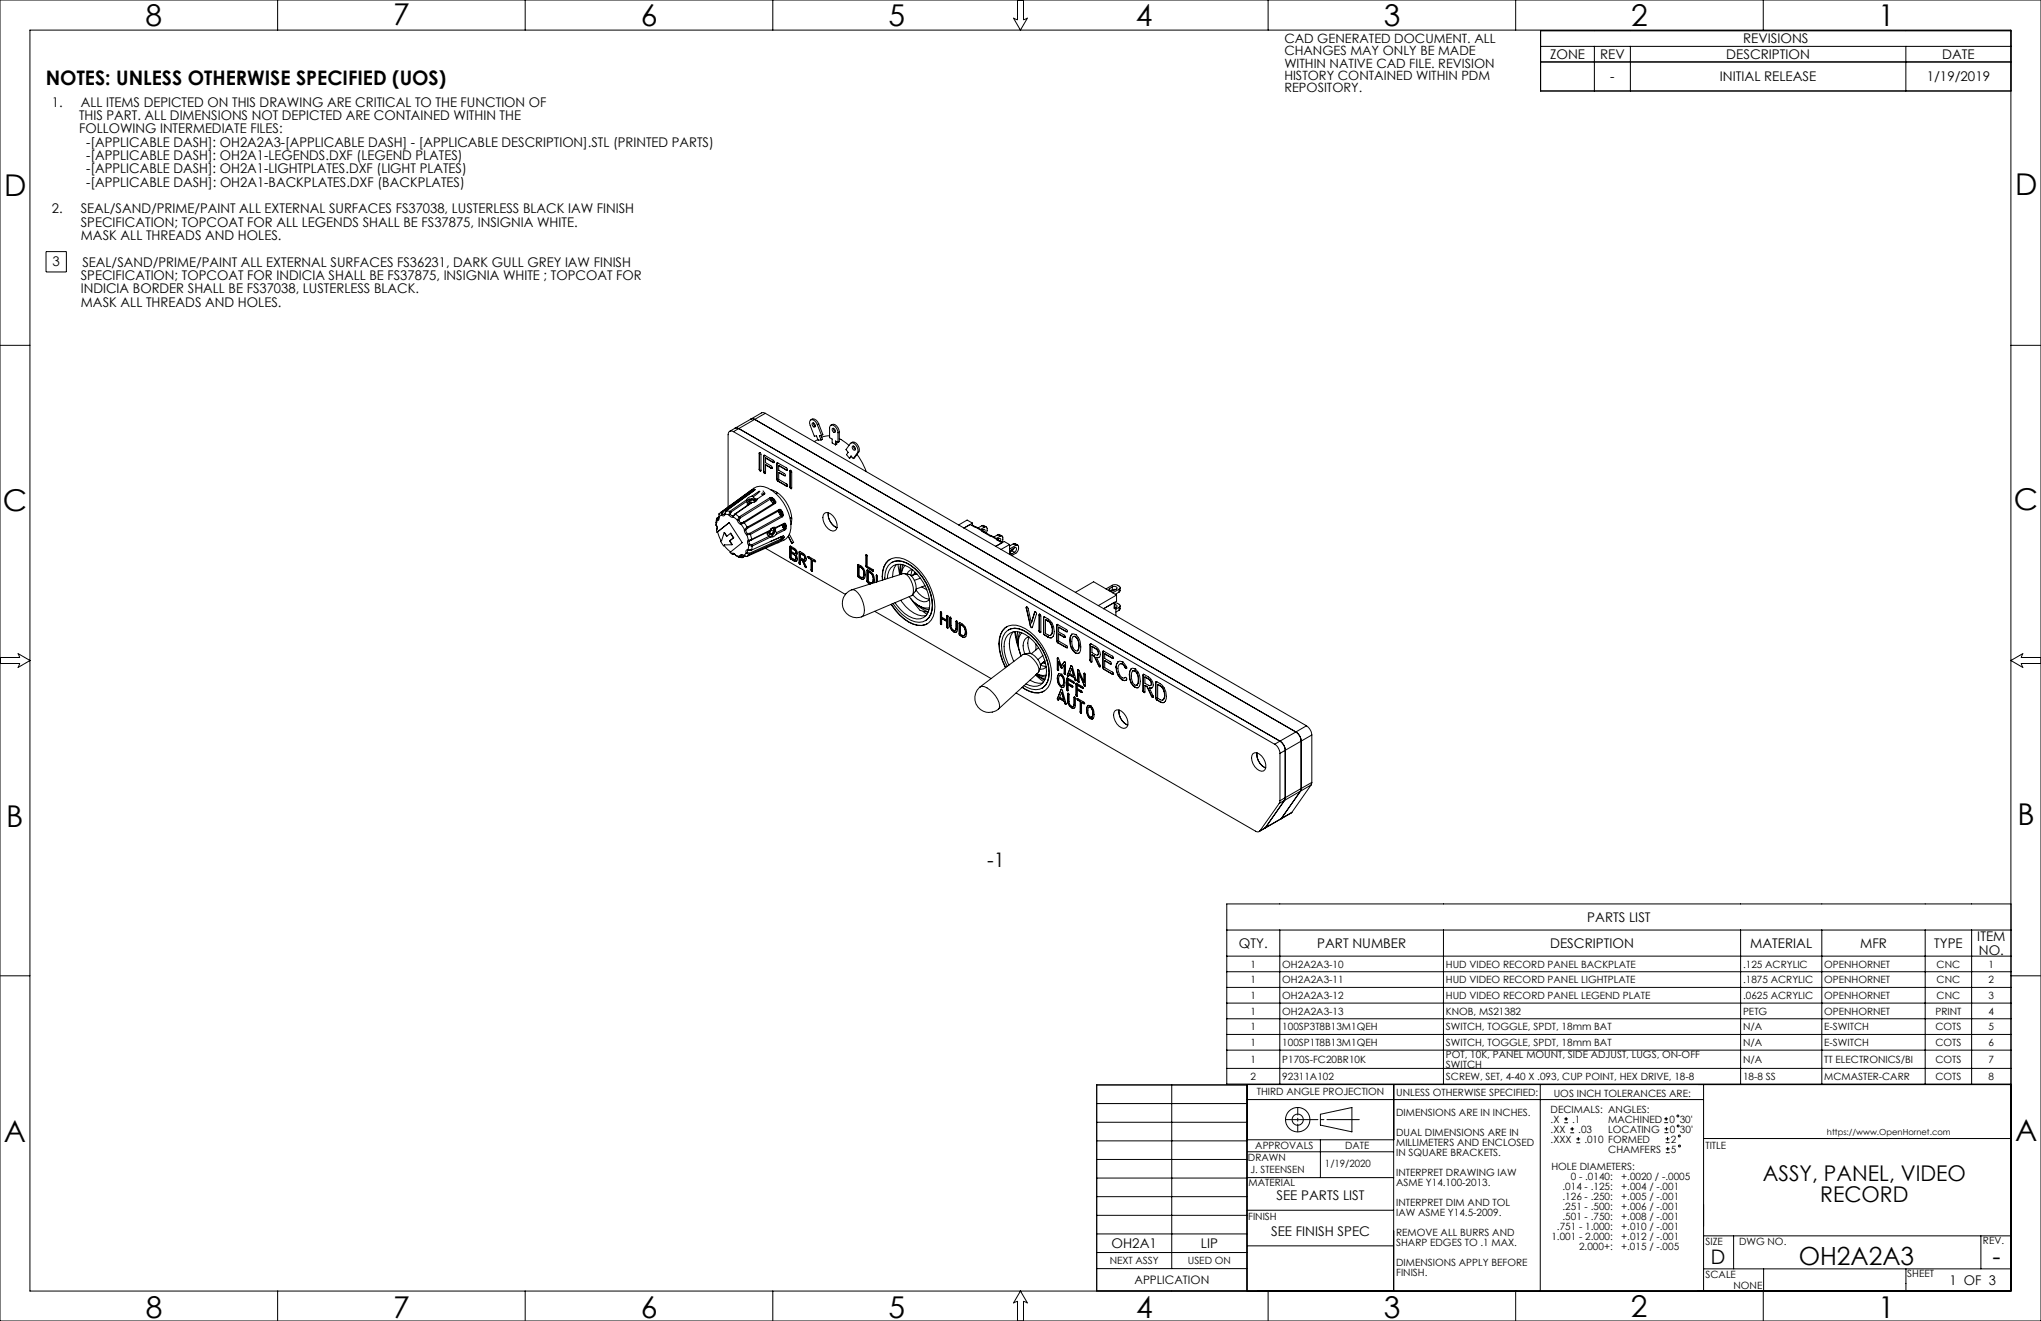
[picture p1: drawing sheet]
<svg xmlns="http://www.w3.org/2000/svg" width="864mm" height="559mm" viewBox="0 0 864 559" stroke-linecap="round" stroke-linejoin="round" font-family="sans-serif">
<defs><g id="words">
<g font-size="12.7">
<text x="61.6" y="10.9">8</text>
<text x="166.3" y="10.6">7</text>
<text x="271.1" y="10.9">6</text>
<text x="375.9" y="10.9">5</text>
<text x="480.7" y="10.9">4</text>
<text x="585.5" y="10.9">3</text>
<text x="690.2" y="10.8">2</text>
<text x="794.7" y="10.9">1</text>
<text x="1.7" y="83">D</text>
<text x="852.6" y="82.4">D</text>
<text x="852.2" y="215.7">C</text>
<text x="1.1" y="216.3">C</text>
<text x="2.7" y="349.7">B</text>
<text x="853.7" y="349.1">B</text>
<text x="1.6" y="483">A</text>
<text x="852.6" y="482.5">A</text>
<text x="61.7" y="557.6">8</text>
<text x="166.4" y="557.6">7</text>
<text x="271.2" y="557.6">6</text>
<text x="375.9" y="557.5">5</text>
<text x="480.7" y="557.6">4</text>
<text x="585.5" y="557.6">3</text>
<text x="690.1" y="557.2">2</text>
<text x="794.7" y="557.6">1</text>
</g>
<g font-size="10.6">
<text x="761.1" y="535.2">OH2A2A3</text>
<text x="843.1" y="535.3">-</text>
</g>
<g font-size="9.2">
<text x="745.9" y="499.5">ASSY, PANEL, VIDEO</text>
<text x="770.2" y="508.6">RECORD</text>
</g>
<g font-size="8.5">
<text x="19.4" y="35.8">NOTES: UNLESS OTHERWISE SPECIFIED (UOS)</text>
<text x="417.7" y="366.8">-1</text>
<text x="723.9" y="534.7">D</text>
</g>
<g font-size="5.6">
<text x="737.6" y="18.4">REVISIONS</text>
<text x="655.9" y="25">ZONE</text>
<text x="677" y="25">REV</text>
<text x="730.4" y="25">DESCRIPTION</text>
<text x="821.8" y="25">DATE</text>
<text x="681.3" y="34.5">-</text>
<text x="727.7" y="34.5">INITIAL RELEASE</text>
<text x="815.3" y="34.5">1/19/2019</text>
<text x="21.9" y="45.1">1.</text>
<text x="34.2" y="45.1">ALL ITEMS DEPICTED ON THIS DRAWING ARE CRITICAL TO THE FUNCTION OF</text>
<text x="33.5" y="50.8">THIS PART. ALL DIMENSIONS NOT DEPICTED ARE CONTAINED WITHIN THE</text>
<text x="33.5" y="56.4">FOLLOWING INTERMEDIATE FILES:</text>
<text x="36.5" y="62.1">-[APPLICABLE DASH]: OH2A2A3-[APPLICABLE DASH] - [APPLICABLE DESCRIPTION].STL (PRINTED PARTS)</text>
<text x="36.5" y="67.7">-[APPLICABLE DASH]: OH2A1-LEGENDS.DXF (LEGEND PLATES)</text>
<text x="36.5" y="73.4">-[APPLICABLE DASH]: OH2A1-LIGHTPLATES.DXF (LIGHT PLATES)</text>
<text x="36.5" y="79">-[APPLICABLE DASH]: OH2A1-BACKPLATES.DXF (BACKPLATES)</text>
<text x="21.9" y="90.3">2.</text>
<text x="34.2" y="90.3">SEAL/SAND/PRIME/PAINT ALL EXTERNAL SURFACES FS37038, LUSTERLESS BLACK IAW FINISH</text>
<text x="34.2" y="95.9">SPECIFICATION; TOPCOAT FOR ALL LEGENDS SHALL BE FS37875, INSIGNIA WHITE.</text>
<text x="34.2" y="101.6">MASK ALL THREADS AND HOLES.</text>
<text x="22.2" y="112.7">3</text>
<text x="34.9" y="112.9">SEAL/SAND/PRIME/PAINT ALL EXTERNAL SURFACES FS36231, DARK GULL GREY IAW FINISH</text>
<text x="34.2" y="118.5">SPECIFICATION; TOPCOAT FOR INDICIA SHALL BE FS37875, INSIGNIA WHITE ; TOPCOAT FOR</text>
<text x="34.2" y="124.2">INDICIA BORDER SHALL BE FS37038, LUSTERLESS BLACK.</text>
<text x="34.2" y="129.8">MASK ALL THREADS AND HOLES.</text>
<text x="671.6" y="390">PARTS LIST</text>
<text x="524.2" y="401">QTY.</text>
<text x="557.3" y="401">PART NUMBER</text>
<text x="655.9" y="401">DESCRIPTION</text>
<text x="740.5" y="401">MATERIAL</text>
<text x="787.1" y="401">MFR</text>
<text x="818.4" y="401">TYPE</text>
<text x="836.7" y="398.2">ITEM</text>
<text x="837.3" y="403.8">NO.</text>
<text x="540.1" y="507.5">SEE PARTS LIST</text>
<text x="537.8" y="522.9">SEE FINISH SPEC</text>
<text x="470.3" y="528">OH2A1</text>
<text x="508.1" y="528">LIP</text>
<text x="824.9" y="543.4">1 OF 3</text>
</g>
<g font-size="5.4">
<text x="543.4" y="18.1">CAD GENERATED DOCUMENT. ALL</text>
<text x="543.4" y="23.3">CHANGES MAY ONLY BE MADE</text>
<text x="543.4" y="28.6">WITHIN NATIVE CAD FILE. REVISION</text>
<text x="543.4" y="33.9">HISTORY CONTAINED WITHIN PDM</text>
<text x="543.4" y="39.1">REPOSITORY.</text>
</g>
<text font-size="4.9" x="480" y="543.2">APPLICATION</text>
<g font-size="4.2">
<text x="529.1" y="409.3">1</text>
<text x="542.6" y="409.3">OH2A2A3-10</text>
<text x="611.8" y="409.3">HUD VIDEO RECORD PANEL BACKPLATE</text>
<text x="737.5" y="409.3">.125 ACRYLIC</text>
<text x="771.9" y="409.3">OPENHORNET</text>
<text x="819.4" y="409.3">CNC</text>
<text x="841.4" y="409.3">1</text>
<text x="529.1" y="416">1</text>
<text x="542.6" y="416">OH2A2A3-11</text>
<text x="611.8" y="416">HUD VIDEO RECORD PANEL LIGHTPLATE</text>
<text x="737.5" y="416">.1875 ACRYLIC</text>
<text x="771.9" y="416">OPENHORNET</text>
<text x="819.4" y="416">CNC</text>
<text x="841.4" y="416">2</text>
<text x="529.1" y="422.6">1</text>
<text x="542.6" y="422.6">OH2A2A3-12</text>
<text x="611.8" y="422.6">HUD VIDEO RECORD PANEL LEGEND PLATE</text>
<text x="737.5" y="422.6">.0625 ACRYLIC</text>
<text x="771.9" y="422.6">OPENHORNET</text>
<text x="819.4" y="422.6">CNC</text>
<text x="841.4" y="422.6">3</text>
<text x="529.1" y="429.2">1</text>
<text x="542.6" y="429.2">OH2A2A3-13</text>
<text x="611.8" y="429.2">KNOB, MS21382</text>
<text x="737.5" y="429.2">PETG</text>
<text x="771.9" y="429.2">OPENHORNET</text>
<text x="819" y="429.2">PRINT</text>
<text x="841.4" y="429.2">4</text>
<text x="529.1" y="435.9">1</text>
<text x="542.6" y="435.9">100SP3T8B13M1QEH</text>
<text x="611.8" y="435.9">SWITCH, TOGGLE, SPDT, 18mm BAT</text>
<text x="737.5" y="435.9">N/A</text>
<text x="771.9" y="435.9">E-SWITCH</text>
<text x="818.9" y="435.9">COTS</text>
<text x="841.4" y="435.9">5</text>
<text x="529.1" y="442.5">1</text>
<text x="542.6" y="442.5">100SP1T8B13M1QEH</text>
<text x="611.8" y="442.5">SWITCH, TOGGLE, SPDT, 18mm BAT</text>
<text x="737.5" y="442.5">N/A</text>
<text x="771.9" y="442.5">E-SWITCH</text>
<text x="818.9" y="442.5">COTS</text>
<text x="841.4" y="442.5">6</text>
<text x="529.1" y="449.7">1</text>
<text x="542.6" y="449.7">P170S-FC20BR10K</text>
<text x="611.8" y="447.5">POT, 10K, PANEL MOUNT, SIDE ADJUST, LUGS, ON-OFF</text>
<text x="737.5" y="449.7">N/A</text>
<text x="771.9" y="449.7">TT ELECTRONICS/BI</text>
<text x="818.9" y="449.7">COTS</text>
<text x="841.4" y="449.7">7</text>
<text x="611.8" y="451.8">SWITCH</text>
<text x="529.1" y="456.8">2</text>
<text x="542.6" y="456.8">92311A102</text>
<text x="611.8" y="456.8">SCREW, SET, 4-40 X .093, CUP POINT, HEX DRIVE, 18-8</text>
<text x="737.5" y="456.8">18-8 SS</text>
<text x="771.9" y="456.8">MCMASTER-CARR</text>
<text x="818.9" y="456.8">COTS</text>
<text x="841.4" y="456.8">8</text>
<text x="531.8" y="463.4">THIRD ANGLE PROJECTION</text>
<text x="590.8" y="463.6">UNLESS OTHERWISE SPECIFIED:</text>
<text x="657.4" y="463.9">UOS INCH TOLERANCES ARE:</text>
<text x="590.8" y="472.1">DIMENSIONS ARE IN INCHES.</text>
<text x="656.1" y="470.7">DECIMALS: ANGLES:</text>
<text x="656.1" y="474.9">.X</text>
<text x="656.1" y="479.2">.XX</text>
<text x="665.2" y="474.9">.1</text>
<text x="667.8" y="479.2">.03</text>
<text x="680.5" y="479.1">LOCATING</text>
<text x="680.5" y="474.9">MACHINED</text>
<text x="706.4" y="474.9">0</text>
<text x="706.5" y="479.1">0</text>
<text x="710.7" y="474.9">30'</text>
<text x="710.8" y="479.1">30'</text>
<text x="531.1" y="486">APPROVALS</text>
<text x="569.2" y="486">DATE</text>
<text x="590.8" y="480.6">DUAL DIMENSIONS ARE IN</text>
<text x="590.8" y="484.8">MILLIMETERS AND ENCLOSED</text>
<text x="656.1" y="483.4">.XXX</text>
<text x="670.4" y="483.4">.010 FORMED</text>
<text x="707" y="483.3">2</text>
<text x="721.6" y="485.9">TITLE</text>
<text x="528" y="491.2">DRAWN</text>
<text x="590.8" y="489">IN SQUARE BRACKETS.</text>
<text x="680.5" y="487.6">CHAMFERS</text>
<text x="707" y="487.6">5</text>
<text x="529.2" y="496.2">J. STEENSEN</text>
<text x="560.6" y="493.7">1/19/2020</text>
<text x="590.8" y="497.5">INTERPRET DRAWING IAW</text>
<text x="656.4" y="494.8">HOLE DIAMETERS:</text>
<text x="528.3" y="501.7">MATERIAL</text>
<text x="590.8" y="501.7">ASME Y14.100-2013.</text>
<text x="661.1" y="503.2">.014 - .125:</text>
<text x="664.6" y="499">0 - .0140:</text>
<text x="686" y="499">+.0020 / -.0005</text>
<text x="686" y="503.2">+.004 / -.001</text>
<text x="661.1" y="507.5">.126 - .250:</text>
<text x="686" y="507.5">+.005 / -.001</text>
<text x="590.8" y="510.2">INTERPRET DIM AND TOL</text>
<text x="590.8" y="514.4">IAW ASME Y14.5-2009.</text>
<text x="661.1" y="511.7">.251 - .500:</text>
<text x="661.1" y="515.9">.501 - .750:</text>
<text x="686" y="511.7">+.006 / -.001</text>
<text x="686" y="515.9">+.008 / -.001</text>
<text x="528.1" y="516.1">FINISH</text>
<text x="658.8" y="520.2">.751 - 1.000:</text>
<text x="686" y="520.2">+.010 / -.001</text>
<text x="590.8" y="522.9">REMOVE ALL BURRS AND</text>
<text x="590.8" y="527.1">SHARP EDGES TO .1 MAX.</text>
<text x="656.4" y="524.4">1.001 - 2.000:</text>
<text x="686" y="524.4">+.012 / -.001</text>
<text x="721.6" y="526.5">SIZE</text>
<text x="735.8" y="526.5">DWG NO.</text>
<text x="839" y="526.4">REV.</text>
<text x="668.2" y="528.6">2.000+:</text>
<text x="686" y="528.6">+.015 / -.005</text>
<text x="469.5" y="534.8">NEXT ASSY</text>
<text x="502.6" y="534.8">USED ON</text>
<text x="590.8" y="535.6">DIMENSIONS APPLY BEFORE</text>
<text x="590.8" y="539.8">FINISH.</text>
<text x="721.6" y="540.5">SCALE</text>
<text x="733.5" y="545.3">NONE</text>
<text x="807" y="540.3">SHEET</text>
</g>
<text font-size="3.5" x="773" y="480.3">https://www.OpenHornet.com</text>
</g></defs>
<g fill="none" stroke="#000" stroke-width=".42">
<path d="M0 0h863.6v558.8h-863.6zM12.7 12.7h838.2v533.4h-838.2zM117.5 0v12.7M222.2 0v12.7M327 0v12.7M430.5 0v8.4l-1.7-.7 3 5 2.9-5-1.6 .7v-8.4M536.6 0v12.7M641.3 0v12.7M651.9 19.6h199M674.6 19.6v18.9M689.9 19.6v18.9M746.1 0v12.7"/>
<path d="M806.4 19.6v18.9M850.9 13h-199v25.5h199M651.9 26.2h199M19.5 106.4h8.6v8.6h-8.6zM0 146.1h12.7M850.9 146.1h12.7M317.7 177.3l1.6 .1 229 132.2M317.7 177.3l-6.7 3.9M323.8 174.8l-.9-.3-.7 .2-4.5 2.6M323.8 174.8l-11.2 6.5M323.8 174.8l229 132.2M343.1 177.6a2.17 2.17 0 0 1 3.3 1.7"/>
<path d="M343.8 178.9a1.05 1.05 0 0 1 1 .6 1.05 1.05 0 0 1-.2 1.2l-.8-.6-.2-.7zM344.2 178.9l.2 .8 .6 .6M345.8 179.6a2.47 2.47 0 0 0-2.9-1.9l-.4 1.3 2.1 5.5 .9-.1 .7 1.8 1.2-.1M345.8 179.6l1.8 4.6M346.4 179.3l-.6 .3M346.4 179.3l1.8 4.6-.6 .3M351.5 179.9a2.3 2.3 0 0 1 3.5 2l.1 .8M310.3 182.6a1.39 1.39 0 0 0-1.5-.1 1.39 1.39 0 0 0-.7 1.4v30.6M310.3 182.6l229 132.2M311 181.2l1.6 .1M311 181.2l-2.2 1.3M312.6 181.3l-2.3 1.3"/>
<path d="M312.6 181.3l229 132.2M321.2 198.5l.1 .3M321.2 191.8v6.7M321.3 198.8l.3 .4M321.3 191.5l.5 .1 .2 .6-.1 7M321.3 198.4l.1 .3M321.3 198.4l-.1 .1M321.3 191.8v6.6M321.3 191.8h-.1M321.4 198.7l.3 .4M321.4 198.7l-.1 .1M321.4 191.4l-.2 .4"/>
<path d="M321.4 191.4l-.1 .4M321.6 199.2h.2M321.7 199.1l-.1 .1M321.7 199.1l.2 .1M321.9 199.2h.1M323.1 193l.3-.5 3.7 2.2 .5 .7-.1 .3-.4-.1M323.1 199.4v.4M323.1 193v6.4M323.1 199.8l.4 .5M323.2 199.4l.1 .3M323.2 192.9v6.5M323.2 192.9l-.1 .1"/>
<path d="M323.2 199.4h-.1M323.3 199.7l.3 .5M323.3 199.7l-.2 .1M323.4 192.5l-.2 .4M323.9 196.7v3.5M323.9 193.8v1.9l2.7 1.6 .1 .5-.2 .3M323.9 196.7l2.2 1.2M323.9 193.8l3.2 1.8M323.9 193.8l3.3 1.7M323.9 196.7l2.3 1.2M326.1 197.9l.4 .2M326.2 197.9l.4 .1"/>
<path d="M326.2 197.9h-.1M326.6 198l-.1 .1M326.7 198h-.1M327.2 195.5l.4 .2M327.2 195.5l-.1 .1M328.7 196.2l.3-.4 3.7 2.1 .5 .7-.1 .3-.5-.1M328.7 196.2v6.4M328.8 196.1v6.5M328.8 196.1l-.1 .1M328.9 195.7l-.1 .4M329.5 199.9v2.9l3.2 1.8a.66 .66 0 0 1 .4 1.1l-.5-.1M329.5 197v1.9l2.6 1.6 .1 .8-.4-.1"/>
<path d="M329.5 199.9l2.3 1.3M329.5 197l3.1 1.8M329.5 199.9l2.4 1.2M329.5 197l3.2 1.8M332.7 198.8l.5 .1M332.7 198.8h-.1M334.3 199.3v6.7M334.4 199l.5 .2 .1 .5-.1 7M334.4 199.3v6.6M334.4 199.3h-.1M334.4 198.9l-.1 .4M334.4 198.9v.4"/>
<path d="M346.1 185.9l-1.6 .9M347.4 184.3l.6 1.5-.6 .3M347.6 184.2l-.9 .1 .7 1.8M351 184.4l-3.3 .6M352.3 181.2a1.01 1.01 0 0 1 1 .6 1.01 1.01 0 0 1-.2 1.2l-.8-.6zM352.7 181.2l.1 .8 .7 .6M354.1 186.9v1l-.6 .3M354.6 183.1a2.99 2.99 0 0 0-3.1-3.2l-.5 1.1v4.1l1.1 .6v1.7l1.4 .8M354.6 183.1v4.1M354.6 187.2l-1.1-.7v1.7M355.1 185.6l4.1 2.8M355.1 182.7l-.5 .4"/>
<path d="M355.1 182.7v4.1l-.5 .4M359.4 193.9l.7-1 .9 1.1M360 187.4a1.68 1.68 0 0 1 2.7 .6 2.91 2.91 0 0 1 .7 3.1M360.3 193.1l-.9 .8M360.8 188.7a1.02 1.02 0 0 1 1 .6 1.02 1.02 0 0 1-.2 1.2l-.8-.6-.2-.7zM361.1 188.7l.3 .8 .6 .6M362.6 192.2l2.3 3.7 1.6 3.6M362.8 191.5a3.2 3.2 0 0 0-2.6-4.2l-2.2 2.9 .9 1.1-.7 1 1.2 1.6M362.8 191.5l-1.8 2.5M363.4 191.1l-.6 .4M363.4 191.1l-1.8 2.6-.6 .3M303.2 219.3l-.2 1.6"/>
<path d="M303.2 219.3l.2 .8M303.3 219.3h-.1M303.7 219.7l-.3 .4M303.7 219.1l-.4 .2M303.7 219.1v.6M304 218.7l.1 .8-.4 .2M304.1 218.9l-.4 .2M304.1 218.7l-.7 .5M304.1 218.8a.92 .92 0 0 1 .1 .9 .92 .92 0 0 1-.8 .5M304.1 218.8h.1M304.2 218.7l-.1 .1M304.3 217.4h.1"/>
<path d="M304.3 217.4l-.2 1.4M304.3 217.4v.1M304.9 216.8l14.1-10.3a6.3 6.3 0 0 1 7.7 1.1 19.6 19.6 0 0 1 7.9 15.9 7 7 0 0 1-5.4 6.1M305.3 217.9l-1.2 .9M305.3 216.6l-1 .8M305.3 216.6l.1 1.1M305.3 216.5l.6 .1M305.3 216.5v.1M305.4 217.7l-.1 .2M305.8 217.5h.8M305.8 217.5l-.4 .2M305.9 216.6l-.1 .9"/>
<path d="M306.6 217.5h.1M306.7 217.5a.79 .79 0 0 1-.6 .8 .79 .79 0 0 1-.8-.4M306.7 217.5l1.7 .3M307.2 216.1l-.6 1.2M307.2 216.1h.1M307.3 216.1l1.5 .2M307.3 216.1h.1M307.3 216.1l-.7 1.4M307.3 216.1h-.1M308.4 217.8a1.34 1.34 0 0 0 1.8 .9M308.4 217.8h.2M308.8 216.3l-.2 1.5"/>
<path d="M308.8 216.3h.1M308.8 216.3l.5 .3M309 217.6l-.4 .2M309 217.6l.6 .6h.6M309.3 216.6l-.3 1M310.1 218.5l.1 .2M310.2 218.2l-.1 .3M310.2 218.7l1.8 1.3M311.2 217.5l-1 .7M311.2 217.5h.1M311.2 217.5l1.5 1.2M311.2 217.5l-1.1 1"/>
<path d="M312 220a2.43 2.43 0 0 0 1.6 1.9M312 220l.1 .1M312.7 218.7h.1M312.7 218.7l.4 .4M312.7 218.7l-.6 1.4M313.1 219.1l-.5 1M315.9 211.4l.1 .7M315.9 211.4l-7.1 4.9M316 212.1l.1 .5 1 .6M316 212.1l-6.7 4.5M316.1 213.2l.6 .3M316.8 212.1l.2 .4 .6 .3"/>
<path d="M316.8 212.1l.4 .6M316.9 211.2l1.7-.2 1.4 .5M316.9 211.2l-.9 .8M317 211.1l-.1 .1M317.3 207.9h.2M317.3 207.9l-12 8.6M317.5 207.9l.2 .2M317.6 211.4l.2 1.3 .5-.2M317.6 211.4h1.5M317.6 211.4l-.8 .7M317.7 208.1l-11.8 8.5M317.9 212.7l-7 4.7"/>
<path d="M318 207.4l-.7 .5M318 207.4l.1 .4M318 209.9l-1.5 .7-.6 .8M318 209.9l.7 .3M318.1 207.8l-.2 .4-.2-.1M318.1 207.8l-.6 .1M318.1 207.8l.1 .3M318.3 212.5l-7.1 5M318.5 207.4v.3M318.5 207.4l-.4 .4M318.5 207.7l-.4 .1M318.6 207.1l-.6 .3"/>
<path d="M318.6 207.1l-.1 .3M318.7 210.2l1.4 1M318.8 207.3v.3l-.3 .1M318.8 207.3l.4 .1M319 207l.4 .1M319 207l-.4 .1M319 207l-.2 .3M319.1 207.5l-11.9 8.6M319.1 211.4l.6 .7zM319.1 211.4l.1 1M319.2 207.4l-.1 .1M319.2 207.4l-11.9 8.7"/>
<path d="M319.3 207.4h-.2M319.4 207.1l-.2 .3M319.4 207.1l-.1 .3M320.4 211v.1M320.4 211.1a1.93 1.93 0 0 1-2.1 1.4M321.3 207.8l-3.3 2.1M321.6 207.9l-2.9 2.3M322.1 208.9l.9 .4M322.5 208.5l.6 .2M322.9 207.6l.7 1M323.4 209l.2-.1-3.2 2.2M323.6 200.2l.3 .1"/>
<path d="M323.6 200.2l-.1 .1M323.9 200.2l-.4 .1M325.8 210.5l.2 .3M325.8 210.5l-13.1 8.2M326 210.8v.3M326 210.8l.5 .1M326 211.1l.1 .1M326 211.1l-12.9 8M326.1 211.2l.1 .6M326.2 207.2a13.4 13.4 0 0 1 8.5 14.7M326.2 211.8l.9 .9M326.5 210.9l.7 .4"/>
<path d="M326.5 210.9l.3 .5M326.5 210.9l-.4 .3M326.5 210.9v.8M326.5 211.7l-.3 .1M326.6 210.5l.8 .6M326.6 210.5h-.8M326.6 210.5l-.1 .4M326.8 211.4l.2 .1M326.8 211.6l-.3 .1M326.8 211.6l.5 .6M326.8 211.4v.2M327 211.5l.3 .4"/>
<path d="M327.1 212.7l.4 .1M327.2 211.3l-.2 .2M327.2 212.5l-.1 .2M327.3 212.2l-.1 .3M327.3 211.9l.1 .2M327.4 211.1l.4 .4M327.4 211.1l-.2 .2M327.4 212.1l.5 .3M327.4 212.1l-.1 .1M327.5 211.7l.4 .7M327.5 211.7l-.2 .2M327.6 212.8l-13 8 .3 .3"/>
<path d="M327.6 212.8h.2M327.6 212.8h-.1M327.8 211.5l.5 .8M327.8 212.8l.2 .2M327.8 211.5l-.3 .2M327.9 212.4l-.1 .4M327.9 212.4l-.4 .4M327.9 212.4l-.7 .1M328 213l-13.1 8.1M328.3 212.3l-.3 .7M328.3 212.3l-.4 .1M328.6 208.2l-.1 .5"/>
<path d="M328.7 202.6l.5 1M328.8 202.6l.5 .9M328.8 202.6h-.1M329 208.5l-.7 .3M329.2 203.6l3.4 2M329.3 203.5l3.4 2M329.3 203.5l-.1 .1M329.6 216.6l.5 1.2M329.6 215.5l.8 .1M329.6 215.5l.1 .3M329.6 215.5l-13.5 7.5M329.7 216v.1"/>
<path d="M329.7 216.1l-.1 .5M329.7 216l-13.4 7.4M329.7 215.8v.2M329.7 215.8l.4 .1M329.9 216.5l-.3 .1M329.9 216.5l.3 .1M330.1 217.8l.5 .3M330.1 215.9l-.4 .2M330.1 215.9l.6 .7M330.1 215.9l-.2 .6M330.1 215.9l.2 .6M330.2 216.6l.3 .7"/>
<path d="M330.3 216.5l.1 .2M330.3 216.5l-.1 .1M330.3 217.6l.7 .3M330.3 217.6l-.2 .2M330.4 215.6l.6 .8M330.4 215.6l-.3 .3M330.4 216.7l.2 .5M330.5 217.3l-.2 .3M330.5 217.3l.2 .1M330.6 218.1l.1 .1M330.6 217.2l.1 .2M330.7 218.2l.2 .1"/>
<path d="M330.7 216.6l-.3 .1M330.7 217.4l.3 .5M330.7 218.2l-13.4 7.4M330.9 218.3l.1 .3M330.9 217.1l-.3 .1M330.9 217.1l.1 .8M331 216.4l.2 .5M331 216.4l-.3 .2M331 217.9l-.1 .4M331 217.9h.4M331 217.9l-.4 .2M331 218.6l-13.5 7.5"/>
<path d="M331.2 216.9l.2 1M331.2 216.9l-.3 .2M331.4 217.9l-.4 .7M331.9 201.1l.4 .2M331.9 201.1l-.1 .1M332.7 205.5l.6 .1M332.7 205.5l-.1 .1M334.3 206v.3M334.3 206.3l.3 .4M334.4 205.9v.3M334.4 205.9l-.1 .1M334.4 206.2l.3 .5"/>
<path d="M334.4 206.2l-.1 .1M334.5 219.1l.5 .2M334.6 206.7l.2 .1M334.7 206.7h.2M334.7 206.7h-.1M334.9 206.7h.1M335 218.9l-.7 .4M348.8 217.2a2.76 2.76 0 0 1 3.6 1 5.7 5.7 0 0 1 1.5 5.7 2.18 2.18 0 0 1-3.5-.2 5.3 5.3 0 0 1-1.6-6.5zM350.5 216.9a6.2 6.2 0 0 0 3.7 6.3M303 222.1l.5 1.3M303 220.9h.1M303 220.9v1.3"/>
<path d="M303 222.1a1.69 1.69 0 0 1 .2 2.2M303 222.1v.1M303 222.2h.2M303.2 224.3l.2 .8M303.4 220.2l-.4 1.9M303.4 220.1v.1M303.4 225.1l.1 .1M303.5 223.4l-.3 .9M303.5 223.4l-.3 .4M306.1 230.9h.3M306.4 225.3l-1 3.3-.5 .4 1.2 1.9M306.4 225.3l1.2 1.5"/>
<path d="M306.4 225.3l1 1.6 1.7-1.3M306.6 230.5l-.2 .2 .8 1 1.9 1.8M308.5 221.1l5.5 8.5-5.1 4.1 .7 .4M308.5 221.1l-5.1 4M308.6 221.1l-5 3.9 1.5 3.8M308.7 228.8l1 1.6M308.8 228.7l.9 1.7M308.8 228.7l-.1 .1M309.1 225.6l1.3 1.9M309.1 225.6l1.2 1.9M309.2 233.9l.9 .6M309.6 234.1a1.41 1.41 0 0 1 1.8 .9"/>
<path d="M309.6 234.1l.2 .2M309.7 230.4l-3.1 .1-.5 .4M309.8 234.3h.4M309.8 234.3l.3 .2M310.1 234.5h.1M310.2 234.3h.5l.7 .8M310.2 234.3l.4 .1-.5 .1M310.3 227.5l-1.6 1.3M310.4 227.5l-1.6 1.2M310.4 227.5h-.1M310.7 234.4l-.4 .2M311.4 235l1.7 .3"/>
<path d="M311.4 235l1.1 .7M312.5 235.7h.1M312.5 235.7l1.5 .2M312.6 220.1l1.1 1.2M312.6 220.1h-.5M313.1 235.3h.2M313.3 235.3l.7 .6M313.5 221.7l.1 .2M313.6 221.9l1.4 2M313.7 221.3l-.2 .4M313.7 235.2l-.4 .1M313.7 235.2l.6 .3"/>
<path d="M314 235.9h.1M314 234.8l-.3 .4M314.3 235.5l-.3 .4M314.6 235a.78 .78 0 0 0-.9-.5 .78 .78 0 0 0-.6 .8M314.6 235l1.3 .4M314.8 220.8l-1.1 .5M314.9 221.2l1.2 1.8M314.9 221.2l-1.4 .5M314.9 221.1v.1M315 223.9l.1 .2M315 223.9a2.72 2.72 0 0 0 1 2.4M315.1 235.1l-.8 .4"/>
<path d="M315.1 224.1l.5 .1M315.4 235.2l-1.4 .7M315.6 224.2l.6 1.5M315.7 234l-1.1 1M315.8 234h-.1M315.8 234l1.2 .6M315.9 235.4h.1M316 226.3l.6 2.2M316 226.1v.2M316 226.1h1.5M316.1 223h.1M316.1 223l.2 .4"/>
<path d="M316.1 223l-1 1.1M316.2 225.7l-.2 .4M316.3 233.7l-.5 .3M316.3 233.7l.8 .3M316.3 223.4l-.7 .8M316.5 232.6a.9 .9 0 0 0-.9 .4 .9 .9 0 0 0 .1 1M316.5 232.6v.1M316.5 232.7l.3 .1M316.6 228.5l.1 .2M316.6 228.5a1.74 1.74 0 0 0 .2 2.3M316.7 228.7l.4 .1M316.8 232.8l-.5 .2v.7"/>
<path d="M316.8 230.8l-.3 1.8M316.9 230.6l-.1 .2M316.9 230.6l1.4 .4M317 234.6l-1.1 .8M317 234.6h.1M317.1 228.8l-.2 .6 .3 .8M317.1 234l-.1 .6M317.2 230.2l-.3 .4M317.2 230.2l1 .2M317.3 225.6l.2 .5M317.3 225.6l-1.1 .1M317.5 226.1h.1"/>
<path d="M317.5 226.1l.6 2M318 232.7h-1.5M318 232.7l-1.2 .1M318 232.7h.1M318 228.4l-.9 .4M318.1 228.1l-1.4 .6M318.1 228.1l-.1 .3M318.1 228.1h.1M318.2 230.4l.1 .6M318.3 231l-.3 1.7M318.3 231h.1M323.9 231.9l33.9 19.6"/>
<path d="M324.5 225.2l.2 1.2M324.9 225v1l.6 .8M325.4 225.2l.3 .8M325.5 224.9l.2 1.1M325.5 226.8l.6 .4M325.5 226.8l-7.3 3.6M325.7 226h1M325.9 224.3l-.3 .4-7.6 3.7M325.9 224.3l-7.8 3.8M325.9 224.9l-.5 .5M325.9 224.9l-.4 .6 1.2 .5M326.1 227.2l-7.8 3.8"/>
<path d="M326.3 223.6h1M326.3 224.3l-.1-.6-.3 1.2M326.3 224.3l1.1 .5M326.3 224.3l-.4 .6M326.5 223.5l.8 .1M326.8 226.6l-1.1 .3M326.8 226.6l-1 .4M327.3 223.6l.1 1.2M327.4 224.8l-.7 1.2M327.7 223.1a3.1 3.1 0 0 1-.9 3.5M328.2 223.1a1.77 1.77 0 0 0-2.3 1.2M328.2 223.1l.2 .2"/>
<path d="M328.4 223.3a1.79 1.79 0 0 0 .1 2.1M328.4 226l-1.2 1-1.1 .2M328.5 225.4l-.1 .6M329.2 229.6l-13.3 5.8M329.4 229.5l-.2 .1M330.6 228.5l-13.6 6.1M330.6 228.2v.3M330.6 227l-.3 .1M331 227.8l.9-.7-1.3 1.4M331 227.8l-.5-.2 .1 .4-13.5 6M331 227.3v.5M331.3 223l.3 .5"/>
<path d="M331.5 226.8l-5.6 2.3M331.5 221.9l-.4 .2 .2 .9M331.5 221.9l.3 .2M331.6 226.6l-13.6 6.1M331.6 222.9l-.3 .1M331.6 222.9l.5 .6M331.6 221.7l-3.2 1.6M331.6 223.5l.2 .2M331.7 221.6l-.3 .1M331.8 221.4l.6 .1M331.8 221.4v.3M331.8 221.7h-.2"/>
<path d="M331.8 223.7l.1 .3M331.8 221.7h.2M331.8 221.4l-3.6 1.7M331.8 223.7l-3.3 1.7M331.8 222.1h.1M331.8 222.1v.7M331.8 222.8l-.2 .1M331.8 222.8l.2 .1M331.9 224l.1 .3M331.9 222.1l.1 .2M332 222.9l.1 .6M332 224.3l-3.6 1.7"/>
<path d="M332 222.3l.3 .1M332 222.3v.5M332 221.7h-.4M332 221.7l.3 .7M332 221.7l-.5 .2M332 221.7l-.1 .4M332 222.8h.4M332 222.8v.1M332.1 223.5l.4 .2M332.1 223.5l-.2 .5M332.1 223.5h-.5M332.4 221.5l.2 .8"/>
<path d="M332.4 221.5l-.4 .2M332.4 222.8l-.3 .7M332.5 223.7l-.5 .6M332.6 222.3l.1 .5M332.6 222.3l-.3 .1M332.7 222.8l-.2 .9M332.7 222.8h-.3M333.5 226.9l1.5 2.9M333.6 226.8l1.5 2.9M334 226l1.8 3.4-.8 .4M334.2 235.8l.4 .7M334.2 231.3l.4-.2a3.2 3.2 0 0 1 2.7 3.5l-.3 .2"/>
<path d="M334.2 231.3v4.5M334.3 235.8l.4 .6M334.3 231.2v4.6M334.3 231.2l-.1 .1M334.3 235.8h-.1M334.4 231l-.1 .2M334.6 236.5l1.3 .7M334.7 236.4l1.3 .8M334.7 236.4l-.1 .1M334.8 234v1.9l1.6 .8M334.8 234l1.3 .6M334.8 234l1.2 .6"/>
<path d="M334.9 231.9v1.4l1.4 .8 .5-.3M334.9 231.9l1.3 .7M334.9 231.9l1.2 .7M335.1 229.7l-.1 .1M335.8 229.4l-.7 .3M335.9 237.2l.5 .3M336 234.6l.3 .2M336 237.2l.6 .2M336 237.2h-.1M336.1 234.6l.3 .2M336.1 234.6h-.1M336.1 232.6l.2 .2"/>
<path d="M336.2 232.6l.2 .1M336.2 232.6h-.1M336.3 234.8l.5 1.3M336.3 232.8l.5 1M336.4 234.8l.5 1.2M336.4 234.8h-.1M336.4 232.7l.5 1M336.4 232.7l-.1 .1M336.6 237.4l-.2 .1M336.9 233.7l-.3 .4M336.9 236l-.3 .7 .2-.6M336.9 233.7l-.1 .1"/>
<path d="M336.9 236l-.1 .1M337 234.8l-.1 .1a1.82 1.82 0 0 1 0 2.6h-.5M337.2 237.2l-.6 .2M338.1 233.6v-.2a3.1 3.1 0 0 1 2.8 3.8l-.9 .1M338.1 238.1v.2M338.1 238.3l.3 .4M338.1 233.6v4.5M338.2 238.2l.2 .5M338.2 238v.2M338.2 233.5v4.5M338.2 233.5l-.1 .1M338.2 238l-.1 .1"/>
<path d="M338.2 238.2l-.1 .1M338.3 233.2l-.1 .3M338.7 236.6v2.1h-.3M338.7 234.1v1.8l1.4 .8 .5-.6M338.7 236.6l.6 .4M338.7 234.1l1.2 .6M338.7 236.6l.7 .3M338.7 234.1l1.1 .6M339.3 237l1.3 2.7M339.4 236.9l1.3 2.8M339.4 236.9l-.1 .1M339.8 234.7l.3 .3"/>
<path d="M339.9 234.7l.4 .3M339.9 234.7h-.1M340 237.3l1.2 2.5-.3 .3M340.1 235l.5 1.1M340.3 235l.4 1M340.3 235h-.2M340.6 239.7l.3 .4M340.7 236l-.3 .6M340.7 236l-.1 .1M340.7 239.7l.3 .3M340.7 239.7h-.1M341 237.2l-1 .1"/>
<path d="M341.9 235.6l.4-.1 2.4 1.4 .4 .6-.4 .1M341.9 235.6l.4 .5M342 235.5l.4 .6M342 235.5l-.1 .1M342.1 235.4l-.1 .1M342.3 236.1l.9 .6M342.4 236.1l.9 .5M342.4 236.1h-.1M343.2 236.7v4.3M343.3 236.6v4.3M343.3 236.6l-.1 .1M343.8 237l-.1 4.6"/>
<path d="M343.8 237l.9 .6M343.8 237l1 .5M344.8 237.5l.3 .1M344.8 237.5l-.1 .1M363 239.1v-.2a3.9 3.9 0 0 1 2.5 5.9M363 239.1v4.5M363.1 239v4.5M363.1 239l-.1 .1M363.1 238.7v.3M363.5 239.6v4.1l1.5 .6M363.5 239.6l.9 .4M363.5 239.6l.8 .5"/>
<path d="M366.4 234.8l.3-.2 .2 .4v4.6l2.5 1.3v.7M366.4 239.5l.3 .5M366.4 234.8v4.7M366.5 239.4l.4 .6M366.5 234.8v4.6M366.5 234.8h-.1M366.5 239.4l-.1 .1M366.6 234.5l-.1 .3M366.9 240l2.4 1.4M366.9 240h-.2M376.7 236.6a8.6 8.6 0 0 0-3.2 8.8M377.3 237.9a7.2 7.2 0 0 1 8.1 1.3 21.5 21.5 0 0 1 9 18.9 5.7 5.7 0 0 1-2.9 4.5"/>
<path d="M379.3 238.8a7.1 7.1 0 0 0-1.6 5.3M380 238.7l.6 4M381 238.9l-.4 4.2M381.2 238.7l-.2 2.1 .1 2.2M382.1 238.9l-.5 1.6-.2 2.4a5.5 5.5 0 0 1 1.5-3.7M410.5 221.9l2.4 1.2M411.5 221.3l-2.3-1.3-3.6 2.1M411.5 222.1l-.3 .2M411.5 222.1l1.5 .9M411.5 221.3l-3.6 2.1M411.5 221.3v.8M412.9 223.1l3.1 1.5"/>
<path d="M412.9 223.1l2.8 1.6M415.5 222.4l.6-.1 1.2 .6M415.5 222.4l-1.7 .9M415.5 222.4l1.1 .6M415.5 224.3l1.1-.4 .1 1.2M415.7 224.7l.4-.1v.5l.2-.2 2.9 1.7M415.7 224.7l3.4 1.9M415.7 224.2l-.1 .2M416.6 223a.7 .7 0 0 1 .8-.1 .7 .7 0 0 1 .3 .8l-.4 1.8M416.6 223l-1.7 .9M419.1 226.6h.4l2.6 1.5 1.1-.3 .1 1.2M419.1 226.6l2.7 1.6"/>
<path d="M421.8 228.2l2.4 1.2M421.8 228.2l2.1 1.4M422.1 226.2l.8-.1 1.1 .7M422.1 226.2l-1.6 1M422.1 226.2l1.1 .6M422.4 228l-.1 .3M423.2 226.8a.69 .69 0 0 1 .8 0 .69 .69 0 0 1 .3 .7l-.3 1.8M423.2 226.8l-1.7 1M427.2 230.4l-3.6 2M427.2 230.4l-2.3-1.3-3.6 2M427.2 230.4v4.1M427.3 233.8l.9 .5"/>
<path d="M428.2 233l1.1 .6M428.2 233l-.8 .5M428.8 230l.6-.1 1.2 .7M428.8 230l-1.6 1M428.8 230l1.1 .7M429 231.8l-.8 1.2M429.3 233.6l.8-1.4-.2-.6-.6 .1a2.51 2.51 0 0 0-2 2.1l.3 .6 .6-.1M429.3 233.6l-1.1 .7M429.9 230.7a.7 .7 0 0 1 .7-.1 .7 .7 0 0 1 .4 .7 2.8 2.8 0 0 1-1.1 2.7l-1.8 1M429.9 230.7l-2.7 1.5M341 240h.2M341 240l-.1 .1"/>
<path d="M343.2 241v.2M343.2 241.2l.3 .4M343.3 241.2l.3 .3M343.3 240.9v.3M343.3 240.9l-.1 .1M343.3 241.2h-.1M343.6 241.5l.2 .1M343.6 241.5l-.1 .1M343.7 241.6h-.2M360.4 249.5a6.1 6.1 0 0 0-3.6 7.8 6.1 6.1 0 0 0 7.8 3.6M360.4 249.5l21.8-6.9a2.43 2.43 0 0 1 2.5 1.6 7.9 7.9 0 0 1 1.3 7.5l-21.4 9.2a3.9 3.9 0 0 0 1-4.3 9.3 9.3 0 0 0-4.5-7.2zM363 243.6l.3 .7"/>
<path d="M363.1 243.5l.3 .7M363.1 243.5l-.1 .1M363.3 244.3l1 .5M363.4 244.2l1 .6M363.4 244.2l-.1 .1M364.3 244.8l1 .2M364.3 240.1l.5 .4M364.4 240l.5 .4M364.4 244.8l1 .1M364.4 240l-.1 .1M364.4 244.8h-.1M364.8 240.5l.6 1.3"/>
<path d="M364.9 240.4l.6 1.3M364.9 240.4l-.1 .1M365.4 241.8l.1 1.2M365.5 241.7l.2 1.2M365.5 243v.5M365.5 241.7l-.1 .1M365.6 243.5l-.5 .8 .4-.8M365.6 243.5h-.1M365.7 242.9l-.1 .6M365.7 242.9l-.2 .1M366.7 240l2.5 1.5M366.9 245.8l.3 .7"/>
<path d="M366.9 241.3v-.1a4 4 0 0 1 3 5.3M366.9 241.3v4.5M367 245.7l.3 .8M367 241.3v4.4M367 241.3h-.1M367 245.7l-.1 .1M367.1 241l-.1 .3M367.2 246.5l1 .6M367.3 246.5l1 .5M367.3 246.5h-.1M367.5 241.9v4.1l1.4 .6M367.5 241.9l.8 .4"/>
<path d="M367.5 241.9l.7 .5M368.2 242.4l.5 .3M368.3 242.3l.5 .3M368.3 242.3l-.1 .1M368.7 242.7l.7 1.3M368.8 242.6l.7 1.3M368.8 242.6l-.1 .1M369.2 241.5l.2 .1M369.3 241.4l.2 .1M369.3 241.4l-.1 .1M369.4 244l.1 1.2M369.5 243.9l.1 1.2"/>
<path d="M369.5 245.2l-.1 .6M369.5 243.9l-.1 .1M369.5 245.7l-.5 .8 .4-.7M369.5 241.5h.1M369.5 241.5l-.1 .1M369.5 245.7l-.1 .1M369.6 245.1l-.1 .6M369.6 245.1l-.1 .1M370.1 258.6l49.3 28.5M370.8 243.5l.2-.2 .3 .4v2.4M370.8 243.5v2.7M370.9 243.5v2.7"/>
<path d="M370.9 243.5h-.1M370.9 243.2v.3M373.4 245.4a8.2 8.2 0 0 1 3.9-9.1 11 11 0 0 1 10.9 4.1 23.7 23.7 0 0 1 7.2 18.4 6.2 6.2 0 0 1-9 5.3 21.1 21.1 0 0 1-9.4-8.4M374.4 245.1a7 7 0 0 1 4-7.6 11.3 11.3 0 0 1 10.5 5 18.9 18.9 0 0 1 4.9 17.4 5.7 5.7 0 0 1-8.5 2.5 18.6 18.6 0 0 1-7.4-7.1M375.5 244.8a5.3 5.3 0 0 1 7.2-5.7 18.8 18.8 0 0 1 10.5 18.3 4.9 4.9 0 0 1-7 4 15.3 15.3 0 0 1-7.5-6.4M377.2 255.6a18.9 18.9 0 0 0 11.1 8.9h1.8l2.3-.7M381.1 253.9a11.8 11.8 0 0 0 10.7 6.6M382.7 242.6a4.9 4.9 0 0 1 4.8 4.8 3.8 3.8 0 0 1-1.5 4.3M384.7 252.4a10 10 0 0 0 8 4.8l.6-.1M385.3 253l4 5.2 3.3 .8M385.9 240.9l-1.6 1-.5 .9M386.1 241l-.6 2.6"/>
<path d="M386.2 251.5a6.7 6.7 0 0 0 5.7 3l1.4-.9M387.1 255a13.6 13.6 0 0 0 5.7 3.8M387.6 249.6a7.9 7.9 0 0 0 5.6 3.8M387.8 242.7l-2.2 .8M388.1 242.9l-1.1-.6-.4 .8M388.8 256.3l2.9 1.4 1.4 .3M389.4 244.6l-2.5 .9M390 248.3l2.2 1.2M390.6 258.7l1.6 1.2M391.4 247.8l-3.8 1.4M397.9 259v4.7M397.9 258.8l.5 .2v2.1l2.2 1.2"/>
<path d="M397.9 258.8v.2M397.9 258.8l.1 .2M398 259v4.6M398 259h-.1M434.2 257l.2-.3 .6 .5 1.4 6.3M434.2 257v.3M434.2 257.3l1.7 7.4M434.3 256.9v.3M434.3 256.9l-.1 .1M434.3 257.2l1.7 7.4M434.3 257.2l-.1 .1M434.4 256.7l-.1 .2"/>
<path d="M437.7 259a.54 .54 0 0 1 .8 0 .54 .54 0 0 1 0 .8l-1.7 5.7h-.4M437.7 259l-1.3 4.5M437.8 259l-1.4 4.5M437.8 259h-.1M438 258.7l-.2 .3M439.7 259.9v.3M439.7 259.9l.1 .2M439.8 259.9l.4 .1 .2 .6v6.9M455 250.6l7.7-4.5 9.7 5.6M468 249.1l2.9-1.6a2.35 2.35 0 0 1 3 1.2l-.4 .5M469.5 248.9v1M470.6 248.2l.9-.2 .8 .2 .4 .5-.4 .5a2.53 2.53 0 0 1-2.8 .7l-.3-.5 .3-.5"/>
<path d="M470.6 248.2l-1.1 .7M470.6 248.2v1.3M470.6 249.5l-.8 .5M471.5 254.9v2.6l.7-.4M471.7 255h.4a1.8 1.8 0 0 1 1.8 1.4l-.4 .5M471.7 255.7l1 .7-.7 .6M471.7 254.7v2l-.2 .1 .7 .3M472.1 249.4l-1.5 .1M472.2 257.1l-.2 3.3M472.4 251.7v2.6l-5.4 3.2M472.4 251.7l-7.7 4.5M473.5 258.2l-1.3 .7"/>
<path d="M473.5 256.9l-1.3 .8M473.5 249.2v1.3M473.5 256.9v1.3M473.5 250.5l-1.6 .9M473.5 249.2l-2.7 1.6M474 256.3l-.1 1.4-.4 .5M474 248.6l-.1 1.4-.4 .5M0 278.1h8.3l-.7-1.6 5.1 2.9-5.1 3 .7-1.7h-8.3M397.9 263.7l.3 .5M398 263.6l.3 .5M398 263.6l-.1 .1M398.3 264.1l.2 .1"/>
<path d="M398.3 264.1l-.1 .1M398.4 261.6v2.3l-.2 .3M398.4 261.6l2.2 1.3M398.4 261.6l2.4 1.3M400.6 265.2v.2M400.6 265.4l.3 .3M400.6 260.6l.2-.3 .3 .4v4.8l-.2 .2M400.6 260.6h.1M400.6 260.6v1.7M400.6 262.9v2.3M400.8 260.4v.1M400.8 265.4l.1 .3"/>
<path d="M400.8 265.1v.3M400.8 265.4h-.2M400.8 260.5l-.2 1.8M400.8 262.9v2.2M400.8 260.5l-.2 .1M400.8 265.1l-.2 .1M400.8 262.9h-.2M401.9 264.3l.1 .9M401.9 261.3l.3-.2 .2 .4v3.2a1.47 1.47 0 0 0 .5 1.5 1.47 1.47 0 0 0 1.6 .2M401.9 261.3v3M402 265.2l.7 1.4 .8 .7M402 264.3l.1 .8"/>
<path d="M402 261.3v3M402 261.3h-.1M402 264.3h-.1M402.1 261l-.1 .3M402.1 265.1l.7 1.4 .8 .7M402.1 265.1l-.1 .1M403.6 267.2l1.2 .1M403.6 267.2l-.1 .1M404.5 262.9l.2-.3 .4 .6-.1 3.7-.8 .6-.7-.2M404.5 265.9v.5M404.5 262.9v3M404.6 266.3l-.4 .4"/>
<path d="M404.6 266.3l-.1 .1M404.6 265.8v.5M404.6 262.9v2.9M404.6 262.9h-.1M404.6 265.8l-.1 .1M404.7 262.6l-.1 .3M405.8 268.1l.4 .7M405.8 263.6v-.1a3.9 3.9 0 0 1 2.6 5.9M405.8 263.6v4.5M405.9 268.1l.4 .7M405.9 263.6v4.5M405.9 263.6h-.1"/>
<path d="M405.9 268.1h-.1M406 263.3l-.1 .3M406.2 268.8l1 .6M406.3 268.8l1 .5M406.3 268.8h-.1M406.4 264.2v4.1l1.5 .6M406.4 264.2l.9 .4M406.4 264.2l.8 .5M407.2 269.4l1 .2M407.2 264.7l.5 .3M407.3 269.3l1 .2M407.3 269.3l-.1 .1"/>
<path d="M407.3 264.6l.5 .4M407.3 264.6l-.1 .1M407.7 265l.6 1.3M407.8 265l.6 1.3M407.8 265h-.1M408.3 266.3l.1 1.2M408.4 268.1l-.4 .7M408.4 266.3l.2 1.2M408.4 267.5v.6M408.4 266.3h-.1M408.5 268l-.5 .9M408.5 268l-.1 .1"/>
<path d="M408.6 267.5l-.1 .5M408.6 267.5h-.2M426 265.1a9 9 0 0 0-3.1 9.5 25.9 25.9 0 0 0 2.7 7.8M426.7 266.5a6.1 6.1 0 0 1 6.3 .1 21.2 21.2 0 0 1 10.8 20 5.9 5.9 0 0 1-2.9 4.5M428.7 267.3a9.4 9.4 0 0 0-.9 9.3l1.2 3.2M429.4 267.2l1.1 5.6M429.6 267.4l1.2 6.2 1.2 3.9M430.6 267.2a13.1 13.1 0 0 0 .4 6.9M431.5 267.4l-.4 1.3-.3 3.3M432.3 267.7a8.3 8.3 0 0 0-.6 8.9l.4 .9M433.4 276.7a4.9 4.9 0 0 1 6.2 2.9 3.9 3.9 0 0 1 0 4.5M435.3 269.5a3.3 3.3 0 0 0-2.4 3.7l.7 3.4"/>
<path d="M435.5 269.6a7.4 7.4 0 0 0 .5 6.8M435.9 264.7l.5 .8M436 264.6l.5 .8M436 264.6l-.1 .1M436.5 265.4h.3M436.5 265.4l-.1 .1M438.3 272.4v2.5M439.5 274l-3.1 2.5M439.7 266.8v.3M439.7 260.2v6.6M439.7 267.1l.4 .5M439.8 266.8v.3"/>
<path d="M439.8 260.1v6.7M439.8 260.1l-.1 .1M439.8 266.8h-.1M439.8 267.1l.4 .4M439.8 267.1h-.1M440.2 267.5h.1M440.2 267.5l-.1 .1M440.4 267.5l-.3 .1M441.3 277.3l-2.1 1.7M441.5 267.7l.1 .7 .5 .3M441.5 261.3l.1-.4a6.1 6.1 0 0 1 4 8.3l-.4 .4M441.5 261.3v6.4"/>
<path d="M441.6 267.7l.1 .6 .5 .4M441.6 261.3v6.4M441.6 261.3h-.1M441.6 267.7h-.1M441.8 260.9l-.2 .4M442 279.3v1.3l-.9-.2M442 279.6l-1.8 1.6M442.1 268.7l1.4 .9M442.2 268.7l1.4 .8M442.2 268.7h-.1M442.3 262.1v5.8l1.6 .9h.5l.8-1.1M442.3 262.1l1.3 .6"/>
<path d="M442.3 262.1l1.2 .7M443.5 269.6l1.5 .2M443.5 262.8l.6 .5M443.6 262.7l.7 .5M443.6 269.5l1.5 .2M443.6 262.7l-.1 .1M443.6 269.5l-.1 .1M444.1 263.3l1 1.9M444.3 263.2l.9 1.9M444.3 263.2l-.2 .1M445.1 265.2l.1 1.7M445.2 265.1l.1 1.7"/>
<path d="M445.2 265.1l-.1 .1M445.2 266.9v.8M445.3 267.7l-.8 1M445.3 267.7h-.1M445.3 266.8v.9M445.3 266.8l-.1 .1M447.1 264.5l.3-.4 3.7 2.1 .5 .8v.3l-.5-.1M447.1 271l.5 1M447.1 264.5v6.5M447.2 270.9l.5 1M447.2 264.5v6.4M447.2 264.5h-.1"/>
<path d="M447.2 270.9l-.1 .1M447.3 264.1l-.1 .4M447.4 278.5l.3-.2 1.4 3.4M447.4 278.5v4.5M447.5 278.4v4.6M447.5 278.4l-.1 .1M447.6 278.2l-.1 .2M447.6 272l3.5 1.9M447.7 271.9l3.5 2M447.7 271.9l-.1 .1M447.9 268.3v2.9l3.2 1.8a.66 .66 0 0 1 .4 1.1l-.4-.2M447.9 265.4v1.9l2.7 1.6 .1 .8-.5-.1"/>
<path d="M447.9 268.3l2.3 1.3M447.9 265.4l3.2 1.8M447.9 268.3l2.4 1.2M447.9 265.4l3.3 1.7M450.3 269.5l.5 .1M450.3 269.5l-.1 .1M451.2 273.9l.5 .1M451.2 267.1l.4 .1M451.2 267.1l-.1 .1M451.2 273.9h-.1M452.7 270.9l.6 3.4M452.8 270.8l.6 3.4"/>
<path d="M452.8 270.8l-.1 .1M453.3 274.3l1.7 1.9M453.4 274.2l1.7 2M453.4 274.2l-.1 .1M453.6 268.2l-.7 1.3-.1 1.3M454.1 269.3h1M454.1 269.3a4.6 4.6 0 0 0 1.3 6.1l.5-.1M454.1 269.3h.9M455 268.4a6.2 6.2 0 0 1 1.4 8l-1.4-.2M455 268.4h.1M455 268.4l-.9-.3-.6 .2-.7 1.2-.1 1.4M455 269.3l.8 .9"/>
<path d="M455.1 269.3l.8 .8M455.1 276.2l1.4 .1M455.1 269.3h-.1M455.1 276.2h-.1M455.8 270.2l.7 2.9M455.9 270.1l.7 3M455.9 270.1l-.1 .1M456 275.2l-.1 .1M456.5 273.1l-.1 1.4-.5 .8M456.6 273.1l-.1 1.3-.5 .8M456.6 273.1h-.1M461.2 272.8l.1-.5a5 5 0 0 1 4.2 5.2l-.8 .7-.7-.1"/>
<path d="M461.2 279.1v.3M461.2 279.4l.4 .6M461.2 272.8v6.3M461.3 279.4l.5 .6M461.3 279v.4M461.3 272.7v6.3M461.3 272.7l-.1 .1M461.3 279l-.1 .1M461.3 279.4h-.1M461.5 272.3l-.2 .4M461.8 280h.2M461.8 280h-.2"/>
<path d="M462 277v2.6l-.1 .5-.3-.1M462 273.5v2.6l2.1 1.1M462 277l1 .6M462 273.5l1.7 .8M462 277l1.1 .5M462 273.5l1.5 .9M463 277.6l1.8 4M463.1 277.5l1.8 4M463.1 277.5l-.1 .1M463.5 274.4l.6 .4M463.7 274.3l.5 .4M463.7 274.3l-.2 .1"/>
<path d="M464 278.1l1.6 3.5-.1 .5-.3-.1M464.1 274.8l.6 1.6M464.2 274.7l.7 1.6M464.2 274.7l-.1 .1M464.7 276.4l-.4 .7M464.9 276.3l-.5 .7M464.9 276.3l-.2 .1M465 278.1h-1M466.6 275.8l.3-.4 3.7 2.1 .5 .8-.1 .3-.4-.2M466.6 275.8v6.5M466.7 275.8v6.4M466.7 275.8h-.1"/>
<path d="M466.8 275.3l-.1 .5M467.4 279.5v2.9l3.2 1.9a.66 .66 0 0 1 .4 1.1l-.4-.2M467.4 276.6v2l2.7 1.5 .1 .9-.5-.2M467.4 279.5l2.3 1.3M467.4 276.6l3.2 1.8M467.4 279.5l2.4 1.3M467.4 276.6l3.3 1.8M470.7 278.4l.4 .1M470.7 278.4h-.1M473.4 279.8l1.5 .2M474.9 280l1.8 2.2v.4l-.3 .2M474.9 280h.1"/>
<path d="M863.6 278.1h-8.4l.7-1.6-5 2.9 5 3-.7-1.7h8.4M414.7 290.7a6 6 0 0 0-.6 8.7 6 6 0 0 0 8.8 0 9.8 9.8 0 0 0-7.5-9.1l-.7 .3 18.2-13.7a5.6 5.6 0 0 1 5.5 3.4 3.9 3.9 0 0 1 .9 4.3l-16.8 15.3M425.4 282.5a19.6 19.6 0 0 1-2-14.2 6 6 0 0 1 8.5-3.3 23.3 23.3 0 0 1 12.9 22.3 6.2 6.2 0 0 1-9 5.3l-3.3-1.8M426.2 281.9a16.4 16.4 0 0 1-1.8-12.7 5.7 5.7 0 0 1 8.5-2.5 21.3 21.3 0 0 1 10.8 19.9 5.7 5.7 0 0 1-9 4.3l-1.4-.8M426.9 281.4a14.1 14.1 0 0 1-1.4-11.4 5.3 5.3 0 0 1 8.3-1.6 19.3 19.3 0 0 1 8.8 17.5 4.9 4.9 0 0 1-7 4l-1.5-.6M429.9 293.1l101.3 58.5a1.33 1.33 0 0 0 2-.2M432.6 290.7a8.6 8.6 0 0 0 9.2 1.6M435.8 287.7a7.7 7.7 0 0 0 5.4 1.3M438.2 285.5l3.4 2.9M438.4 285.4l3.5 2.4M438.5 285.3l3.7 2M440.2 281.2l2.4 .7"/>
<path d="M442.7 285.6a5.5 5.5 0 0 1-4-.6l2.2 1.1 1.6 .4M442.7 282.1a2.64 2.64 0 0 1-2.8 .9M447.4 283l.2 .6M447.4 286.9l.4 2.4M447.4 295.6l.3 .5M447.4 295.4v.2M447.5 283l.2 .6M447.5 286.8l.4 2.4M447.5 295.6l.3 .5M447.5 295.6h-.1M447.5 283h-.1M447.5 286.8l-.1 .1"/>
<path d="M447.5 295.3v.3M447.5 295.3l-.1 .1M447.7 283.6h.2M447.7 283.6h-.1M447.8 296.1h.1M447.8 296.1h-.1M447.8 289.3l1.2 1.4M447.9 283.6h-.3M447.9 280v3.6M447.9 289.2l1.2 1.4M447.9 280l.9 2.2M447.9 280l1 2.2"/>
<path d="M447.9 289.2l-.1 .1M448 285l-.5 1.8M448.2 295.5l-.5 .6M448.2 295.5l2.1 1.2M448.2 295.5l2.2 1.2M448.3 285.8h.8M448.3 285.8a3.3 3.3 0 0 0 1 4.3l.4-.1M448.3 285.8h.7M448.8 282.2l.3 .4M448.9 291.7l.3-.1 .3 .5 1.6 5.5-.3 .3M448.9 282.2l.3 .4M448.9 291.7l-1.5 3.7"/>
<path d="M448.9 282.2h-.1M449 285.2a4.3 4.3 0 0 1 1 5.6l-1-.1M449 285.2h.1M449 285.2l-1.1-.1-.5 1.8M449 285.8l.5 .6M449 291.6l-.1 .1M449 291.6l-1.5 3.7M449.1 285.8l.6 .6M449.1 285.8h-.1M449.1 291.5l-.1 .1M449.1 281.7l1.2-1.7h.4l.1 5.2-.2 .1M449.1 290.6l1 .1"/>
<path d="M449.1 290.6l-.1 .1M449.2 292.9l-.8 2.1 1.6 .9M449.2 292.9l.8 3M449.2 282.6h.1M449.2 281.6l-.1 .1M449.2 282.6h-.1M449.5 286.4l.5 2.1M449.7 286.4l.4 2M449.7 286.4h-.2M449.7 289.9l-.1 .1M450 288.5l-.3 1.5M450.1 288.4l-.4 1.6"/>
<path d="M450.1 288.4l-.1 .1M450.3 281.4l-1.2 1.2M450.3 284.8v.2M450.3 281.4v3.4M450.3 296.7l.2 .8M450.3 281.4l.1 3.3M450.3 285l.3 .3M450.4 284.7v.2M450.4 284.7l-.1 .1M450.4 296.7l.2 .7M450.4 296.7h-.1M450.4 284.9l.3 .4"/>
<path d="M450.4 284.9l-.1 .1M450.5 297.5l.3 .4M450.6 297.4l.3 .5M450.6 297.4l-.1 .1M450.7 285.3h.2M450.7 285.3h-.1M450.9 297.9h.2M450.9 297.9h-.1M451.4 287.1l.2-.3 2.6 1.5 .4 .4-.1 .3-.3-.1M451.4 291.6v.3M451.4 287.1v4.5M451.4 291.9l.3 .3"/>
<path d="M451.5 291.5v.3M451.5 287v4.5M451.5 287l-.1 .1M451.5 291.5l-.1 .1M451.5 291.8l.3 .3M451.5 291.8l-.1 .1M451.6 285.6l.3 .5M451.6 286.7l-.1 .3M451.7 285.4l-.1 .2M451.7 285.5l.3 .5M451.7 285.5l-.1 .1M451.8 296.5l.1 .9"/>
<path d="M451.8 293.5l.3-.2 .3 .5 .1 3.8 .9 1.1 .5 .2 .5-.3M451.8 285.3l-.1 .2M451.8 293.5v3M451.8 285.3l-.1 .1M451.8 292.1l.1 .1M451.8 292.1l-.1 .1M451.9 297.4l.7 1.3 .8 .7M451.9 296.4l.1 .9M451.9 293.4v3M451.9 293.4l-.1 .1M451.9 296.4l-.1 .1M451.9 292.1l-.2 .1"/>
<path d="M451.9 293.2v.2M452 289.7l-.1 2.4M452 287.6v1.4l1.8 1.1v.6M452 297.3l.7 1.3 .8 .7M452 289.7l1.5 .8M452 287.6l2.2 1.3M452 289.7l1.6 .8M452 287.6l2.3 1.3M452 297.3l-.1 .1M452 286l.2 .1M452 286l-.1 .1M452.4 285.5l-.5 .6"/>
<path d="M452.4 285.5l2.1 1.2M452.4 285.5l2.2 1.1M453.1 281.7l.3-.1 .4 .5 1.5 5.4-.3 .4M453.1 281.7l-1.4 3.7M453.2 281.6l-1.4 3.7M453.2 281.6l-.1 .1M453.3 281.6h-.1M453.5 282.9l.8 3M453.5 282.9l-.9 2 1.7 1M453.5 299.3l1.3 .1M453.5 299.3l-.1 .1M453.5 290.5l.3 .2"/>
<path d="M453.6 290.5l.3 .1M453.6 290.5h-.1M453.9 290.6h.1M453.9 290.6l-.1 .1M454.3 288.9h.2M454.3 288.9h-.1M454.4 295.1l.2-.4 .4 .4-.1 3.9-.8 .6-.7-.2M454.4 298v.6M454.4 295.1v2.9M454.5 298.5l-.4 .3M454.5 298.5l-.1 .1M454.5 286.7l.2 .7"/>
<path d="M454.6 297.9l-.1 .6M454.6 295v2.9M454.6 295l-.2 .1M454.6 297.9l-.2 .1M454.6 294.8v.2M454.6 286.6l.2 .8M454.6 286.6l-.1 .1M454.7 287.4l.3 .5M454.8 287.4l.3 .4M454.8 287.4h-.1M455.1 287.8l.2 .1M455.1 287.8l-.1 .1"/>
<path d="M455.3 289.3l.2-.3 2.6 1.5 .4 .5-.4 .2M455.3 293.8v.3M455.3 289.3v4.5M455.3 294.1l.3 .4M455.4 293.8v.2M455.4 289.3v4.5M455.4 289.3h-.1M455.4 293.8h-.1M455.4 294l.3 .4M455.4 294l-.1 .1M455.5 289l-.1 .3M455.7 294.4h.1"/>
<path d="M455.7 294.4l-.1 .1M455.7 295.7l.4-.1 2.5 1.4 .4 .6-.4 .1M455.7 295.7l.4 .5M455.8 295.6l.4 .6M455.8 295.6l-.1 .1M455.9 294.4l-.3 .1M455.9 291.9v2.5M455.9 289.9v1.4l1.8 1.1v.5M455.9 289.9l2.2 1.3M455.9 291.9l1.5 .9M455.9 291.9l1.7 .8M455.9 289.9l2.3 1.2"/>
<path d="M455.9 295.5l-.1 .1M456 288v.3M456 283.5v4.5M456 283.3l.6 .3 2.1 4.9M456 283.3v.2M456 288.3l.3 .3M456 283.3l.1 .1M456.1 288v.3M456.1 296.2l1 .6M456.1 283.4l-.1 .1M456.1 283.4v4.6M456.1 288h-.1"/>
<path d="M456.1 288.3l.3 .3M456.1 288.3h-.1M456.2 296.2l1 .5M456.2 296.2h-.1M456.4 288.6h.2M456.4 288.6h-.1M456.6 284.9v3.5l-.3 .2M456.6 284.9l2.1 4.9M456.6 284.9l2.2 4.8M457.1 296.8v4.3M457.2 296.7v4.3M457.2 296.7l-.1 .1"/>
<path d="M457.4 292.8l.3 .1M457.6 292.7l.2 .2M457.6 292.7l-.2 .1M457.6 297.1v4.6M457.6 297.1l1 .6M457.6 297.1l1.1 .5M457.8 292.9h-.1M457.8 292.8v.1M458.2 291.1l.2 .1M458.2 291.1l-.1 .1M458.7 289.8l.3 .4M458.7 285l.2-.3 .3 .5v4.8l-.2 .2"/>
<path d="M458.7 285v3.5M458.7 297.6l.2 .1M458.7 297.6l-.1 .1M458.8 289.7l.3 .4M458.8 285l-.1 3.5M458.8 285h-.1M458.8 289.7l-.1 .1M458.8 284.8v.2M459.1 290.1h.2M459.1 290.1l-.1 .1M460.4 298.4l-.6 1.8M460.7 299.2a3.3 3.3 0 0 0 .9 4.2h.4"/>
<path d="M460.7 299.2h.6M461.3 298.5a4.2 4.2 0 0 1 1.1 5.6l-1-.1M461.3 298.5h.1M461.3 298.5h-1l-.6 1.7M461.3 299.2l.6 .6M461.4 299.1l.6 .6M461.4 299.1l-.7 .1M461.4 299.1l-.1 .1M461.9 299.8l.5 2M462 299.7l.5 2.1M462 299.7l-.1 .1M464.8 281.6l.4 .4"/>
<path d="M464.9 281.5l.4 .5M464.9 281.5l-.1 .1M465.3 282h.3M465.3 282h-.1M466.6 282.3l.5 .9M466.7 282.2l.6 .9M466.7 282.2l-.1 .1M467.1 283.2l3.5 2M467.3 283.1l3.4 2.1M467.3 283.1l-.2 .1M469.8 280.8l.5 .1M469.8 280.8h-.1"/>
<path d="M470.7 285.2l.5 .1M470.7 285.2h-.1M472.2 282.2l.8 3.2M472.3 282.2l.2-1.2 .6-1.1-.7 1.1-.2 1.2M472.3 282.2l.8 3.2M472.3 282.2h-.1M473 285.4l.9 1.5 .9 .8M473.1 285.4l1.8 2.2M473.1 285.4h-.1M474.1 280.8h.9M474.9 280.9l-.7-.2a2.33 2.33 0 0 0-1 3.2 3.3 3.3 0 0 0 2.2 3l.6-.3M474.9 280.9l1 1.3"/>
<path d="M474.9 287.6l1 .3 .7-.2M474.9 287.6l-.1 .1M475 280.8l1 1.3M475 280.8l-.1 .1M475.9 282.2l.5 .6M476 286.6a.61 .61 0 0 1 .7 .4 .61 .61 0 0 1-.2 .8l-.7 .1-1-.2M476 282.1l.5 .6M476 286.6l-.2 .1M476 282.1l-.1 .1M476.5 282.7h.2M476.5 282.7l-.1 .1M477.8 285.4l.7 3.4"/>
<path d="M478 285.3l.6 3.4M478 285.3l-.2 .1M478.5 288.8l1.7 2M478.6 288.7l1.7 2M478.6 288.7l-.1 .1M478.8 282.8l-.7 1.2-.1 1.3M479.3 283.8h1M479.3 283.8a5.1 5.1 0 0 0 .9 6h.9M479.3 283.8l.9 .1M480.2 282.9a6.1 6.1 0 0 1 1.4 8l-1.4-.1M480.2 282.9h.1M480.2 282.9l-1-.3-.6 .2-.6 1.3-.2 1.3"/>
<path d="M480.2 283.9l.8 .8M480.3 283.8l.8 .9M480.3 283.8l-.1 .1M480.3 290.7l1.4 .1M480.3 290.7l-.1 .1M481 284.7l.6 3M481.1 284.7l.7 2.9M481.1 284.7h-.1M481.6 287.7l-.1 1.3-.4 .8M481.8 287.6l-.2 1.4-.6 .8M481.8 287.6l-.2 .1M483.6 285.7l.1-.4a5.1 5.1 0 0 1 4.2 5.1l-.8 .7-.8-.1"/>
<path d="M483.6 292.1v.3M483.6 292.4l.4 .5M483.6 285.7v6.4M483.7 292.3l.5 .6M483.7 292v.3M483.7 292.3l-.1 .1M483.7 285.6v6.4M483.7 285.6l-.1 .1M483.7 292l-.1 .1M483.9 285.2l-.2 .4M484.2 292.9h.2M484.2 292.9h-.2"/>
<path d="M484.4 290v2.6l-.1 .4-.3-.1M484.4 286.4v2.6l2.1 1.1 .4-.2 .3-.6M484.4 290l.9 .5M484.4 286.4l1.7 .8M484.4 290l1 .4M484.4 286.4l1.6 .9M485.3 290.5l1.9 4M485.4 290.4l1.9 4M485.4 290.4l-.1 .1M486 287.3l.5 .4M486.1 287.2l.5 .5M486.1 287.2l-.1 .1"/>
<path d="M486.3 291l1.7 3.5-.1 .5h-.3M486.5 287.7l.7 1.6M486.6 287.7l.7 1.5M486.6 287.7h-.1M487.2 294.5l.4 .5M487.3 289.2l-.3 .7M487.3 289.2l-.1 .1M487.3 294.4l.4 .5M487.3 294.4l-.1 .1M487.6 290.9l-1.3 .1M487.7 294.9h.3M487.7 294.9l-.1 .1"/>
<path d="M489 295.1l.5 1M489 288.7l.1-.3a6.1 6.1 0 0 1 4 8.2l-.5 .4M489 288.7v6.4M489.1 295.1l.5 1M489.1 288.6v6.5M489.1 288.6l-.1 .1M489.1 295.1h-.1M489.2 288.3l-.1 .3M489.5 296.1l1.4 .8M489.6 296.1l1.4 .8M489.6 296.1h-.1M489.8 289.6v5.7l2.1 .9 .8-1.1"/>
<path d="M489.8 289.6l1.3 .5M489.8 289.6l1.2 .6M490.9 296.9l1.5 .3M491 290.2l.6 .5M491 296.9l1.5 .2M491 296.9h-.1M491.1 290.1l.6 .6M491.1 290.1l-.1 .1M491.6 290.7l.9 1.9M491.7 290.7l1 1.8M491.7 290.7h-.1M492.5 292.6l.2 1.7"/>
<path d="M492.7 292.5l.1 1.8M492.7 292.5l-.2 .1M492.7 294.3v.8M492.8 295.1l-.8 1M492.8 295.1h-.1M492.8 294.3v.8M492.8 294.3h-.1M457.1 301.1v.2M457.1 301.3l.2 .4M457.2 301.2l.2 .4M457.2 301v.2M457.2 301l-.1 .1"/>
<path d="M457.2 301.2l-.1 .1M457.4 301.6l.2 .1M457.4 301.6l-.1 .1M457.6 301.7h-.3M459.7 300.2l.5 2.4M459.8 300.2l.5 2.4M459.8 300.2h-.1M460.2 302.6l1.2 1.4M460.3 302.6l1.2 1.4M460.3 302.6h-.1M461.5 304l1 .1M461.5 304h-.1"/>
<path d="M462.4 301.8l-.4 1.6M462.5 301.8l-.1 1-.4 .6M462.5 301.8h-.1M471.8 300.6a2.73 2.73 0 0 1 3.6 1.1 5.7 5.7 0 0 1 1.5 5.7 2.22 2.22 0 0 1-3.4-.2 5.2 5.2 0 0 1-1.7-6.6zM473.5 300.4a6.2 6.2 0 0 0 3.7 6.3M530.2 318.8a2.76 2.76 0 0 1 3.6 1 4.5 4.5 0 0 1 .9 6.3 5.1 5.1 0 0 1-5.1-5.5zM531.9 318.5a6.2 6.2 0 0 0 3.7 6.3M539.3 314.8a4.9 4.9 0 0 1 2.3 3.9M541.6 313.5a4.8 4.8 0 0 1 2.2 3.9M541.6 313.5l-2.3 1.3M541.6 318.7v20M543.8 317.4l-2.2 1.3"/>
<path d="M543.8 317.4v20M548.3 309.6a4.8 4.8 0 0 1 2.2 3.9M548.3 309.6l-6.7 3.9M550.5 313.5l-6.7 3.9M550.5 313.5v20.1M552.8 307a5.1 5.1 0 0 1 2.3 3.9M552.8 307l-4.5 2.6M555.1 310.9l-4.6 2.6M555.1 310.9v20.1M541.3 339.9l-8.1 11.5M541.6 338.7l-.3 1.2M543.5 338.6l-2.2 1.3"/>
<path d="M543.5 338.6l-8.1 11.5M543.8 337.4l-.3 1.2M543.8 337.4l-2.2 1.3M550.3 334.7l-6.8 3.9M550.3 334.7l-8.2 11.6M550.5 333.6l-.2 1.1M550.5 333.6l-6.7 3.8M554.7 332.1l-4.4 2.6M554.7 332.1l-8.1 11.5M555.1 331l-.4 1.1M555.1 331l-4.6 2.6M535.4 350.1l-.3 .3"/>
<path d="M535.4 350.1l-2.2 1.3M541.8 346.6l.3-.3zM542.1 346.3l-6.7 3.8M546.6 343.6l-13.8 8.2M546.6 343.6l-4.5 2.7M519.1 393.4h331.8M541.5 393.4v65.2M610.8 393.4v65.2M736.5 393.4v65.2M770.9 393.4v65.2M814.6 393.4v65.2M834.2 393.4v65.2"/>
<path d="M850.9 382.4h-331.8v76.2h331.8M0 412.8h12.7M519.1 404.5h331.8M519.1 411.1h331.8M519.1 417.7h331.8M850.9 412.8h12.7M519.1 424.3h331.8M519.1 431h331.8M519.1 437.6h331.8M495.8 458.9v77.7M519.1 444.2h331.8M519.1 451.9h331.8"/>
<path d="M527.6 458.9h-63.6v87.2M589.7 458.8v87.3M589.7 458.8h.1M651.7 458.8v87.3M651.7 458.8h.1M720.8 458.8v87.3M850.9 458.8h-323.2v87.3M464 466.8h63.6M464 474.7h63.6M527.7 465.1h193.1M558.7 471.3l13.3-2.8v10.3l-13.3-2.9zM661.8 474.9h1.7"/>
<path d="M661.8 473.3h1.7M662.7 472.5v1.6M664.4 479.2h1.6M664.4 477.6h1.6M665.2 476.7v1.7M704.2 474.9h1.6M704.2 473.3h1.6M704.3 479.1h1.6M704.3 477.5h1.6M705 472.5v1.6M705.1 476.7v1.6M464 482.6h63.6"/>
<path d="M464 490.5h63.6M464 498.3h63.6M527.7 482.1h62M527.7 487.2h62M527.7 498.2h62M558.7 482.1v16.1M667 483.4h1.6M667 481.8h1.6M667.8 481v1.6M704.8 483.4h1.6M704.8 481.8h1.6M704.8 487.6h1.7"/>
<path d="M704.8 486h1.7M705.6 480.9v1.7M705.7 485.2v1.6M720.8 481.6h130.1M464 506.2h63.6M464 514.1h63.6M527.7 512h62M464 522h63.6M464 529.8h63.6M464 536.6h63.6M527.7 527h62M720.8 536.8h130.1"/>
<path d="M720.8 522.8h130.1M733.5 522.8v14M746.2 536.8v9.3M806.4 536.8v9.3M838.2 522.8v14M117.5 546.1v12.7M222.2 546.1v12.7M327 546.1v12.7M430.5 558.8v-8.3l-1.7 .7 3-5.1 2.9 5.1-1.6-.7v8.3M536.6 546.1v12.7M641.3 546.1v12.7M746.1 546.1v12.7"/>
<circle cx="549.1" cy="473.6" r="2.37"/>
<circle cx="549.1" cy="473.6" r="5.2"/>
<circle cx="709.9" cy="472.1" r=".41"/>
<circle cx="710.1" cy="476.3" r=".41"/>
<circle cx="710.5" cy="480.5" r=".41"/>
<circle cx="710.6" cy="484.8" r=".41"/>
</g>
<path d="M544 473.6h31.2" fill="none" stroke="#000" stroke-width=".42" stroke-dasharray="15.2 1.3 1.3 1.3" stroke-dashoffset="1.5"/>
<path d="M549.1 468.5v10.3" fill="none" stroke="#000" stroke-width=".42" stroke-dasharray="15.2 1.3 1.3 1.3" stroke-dashoffset="12"/>
<use href="#words"/>
</svg>
